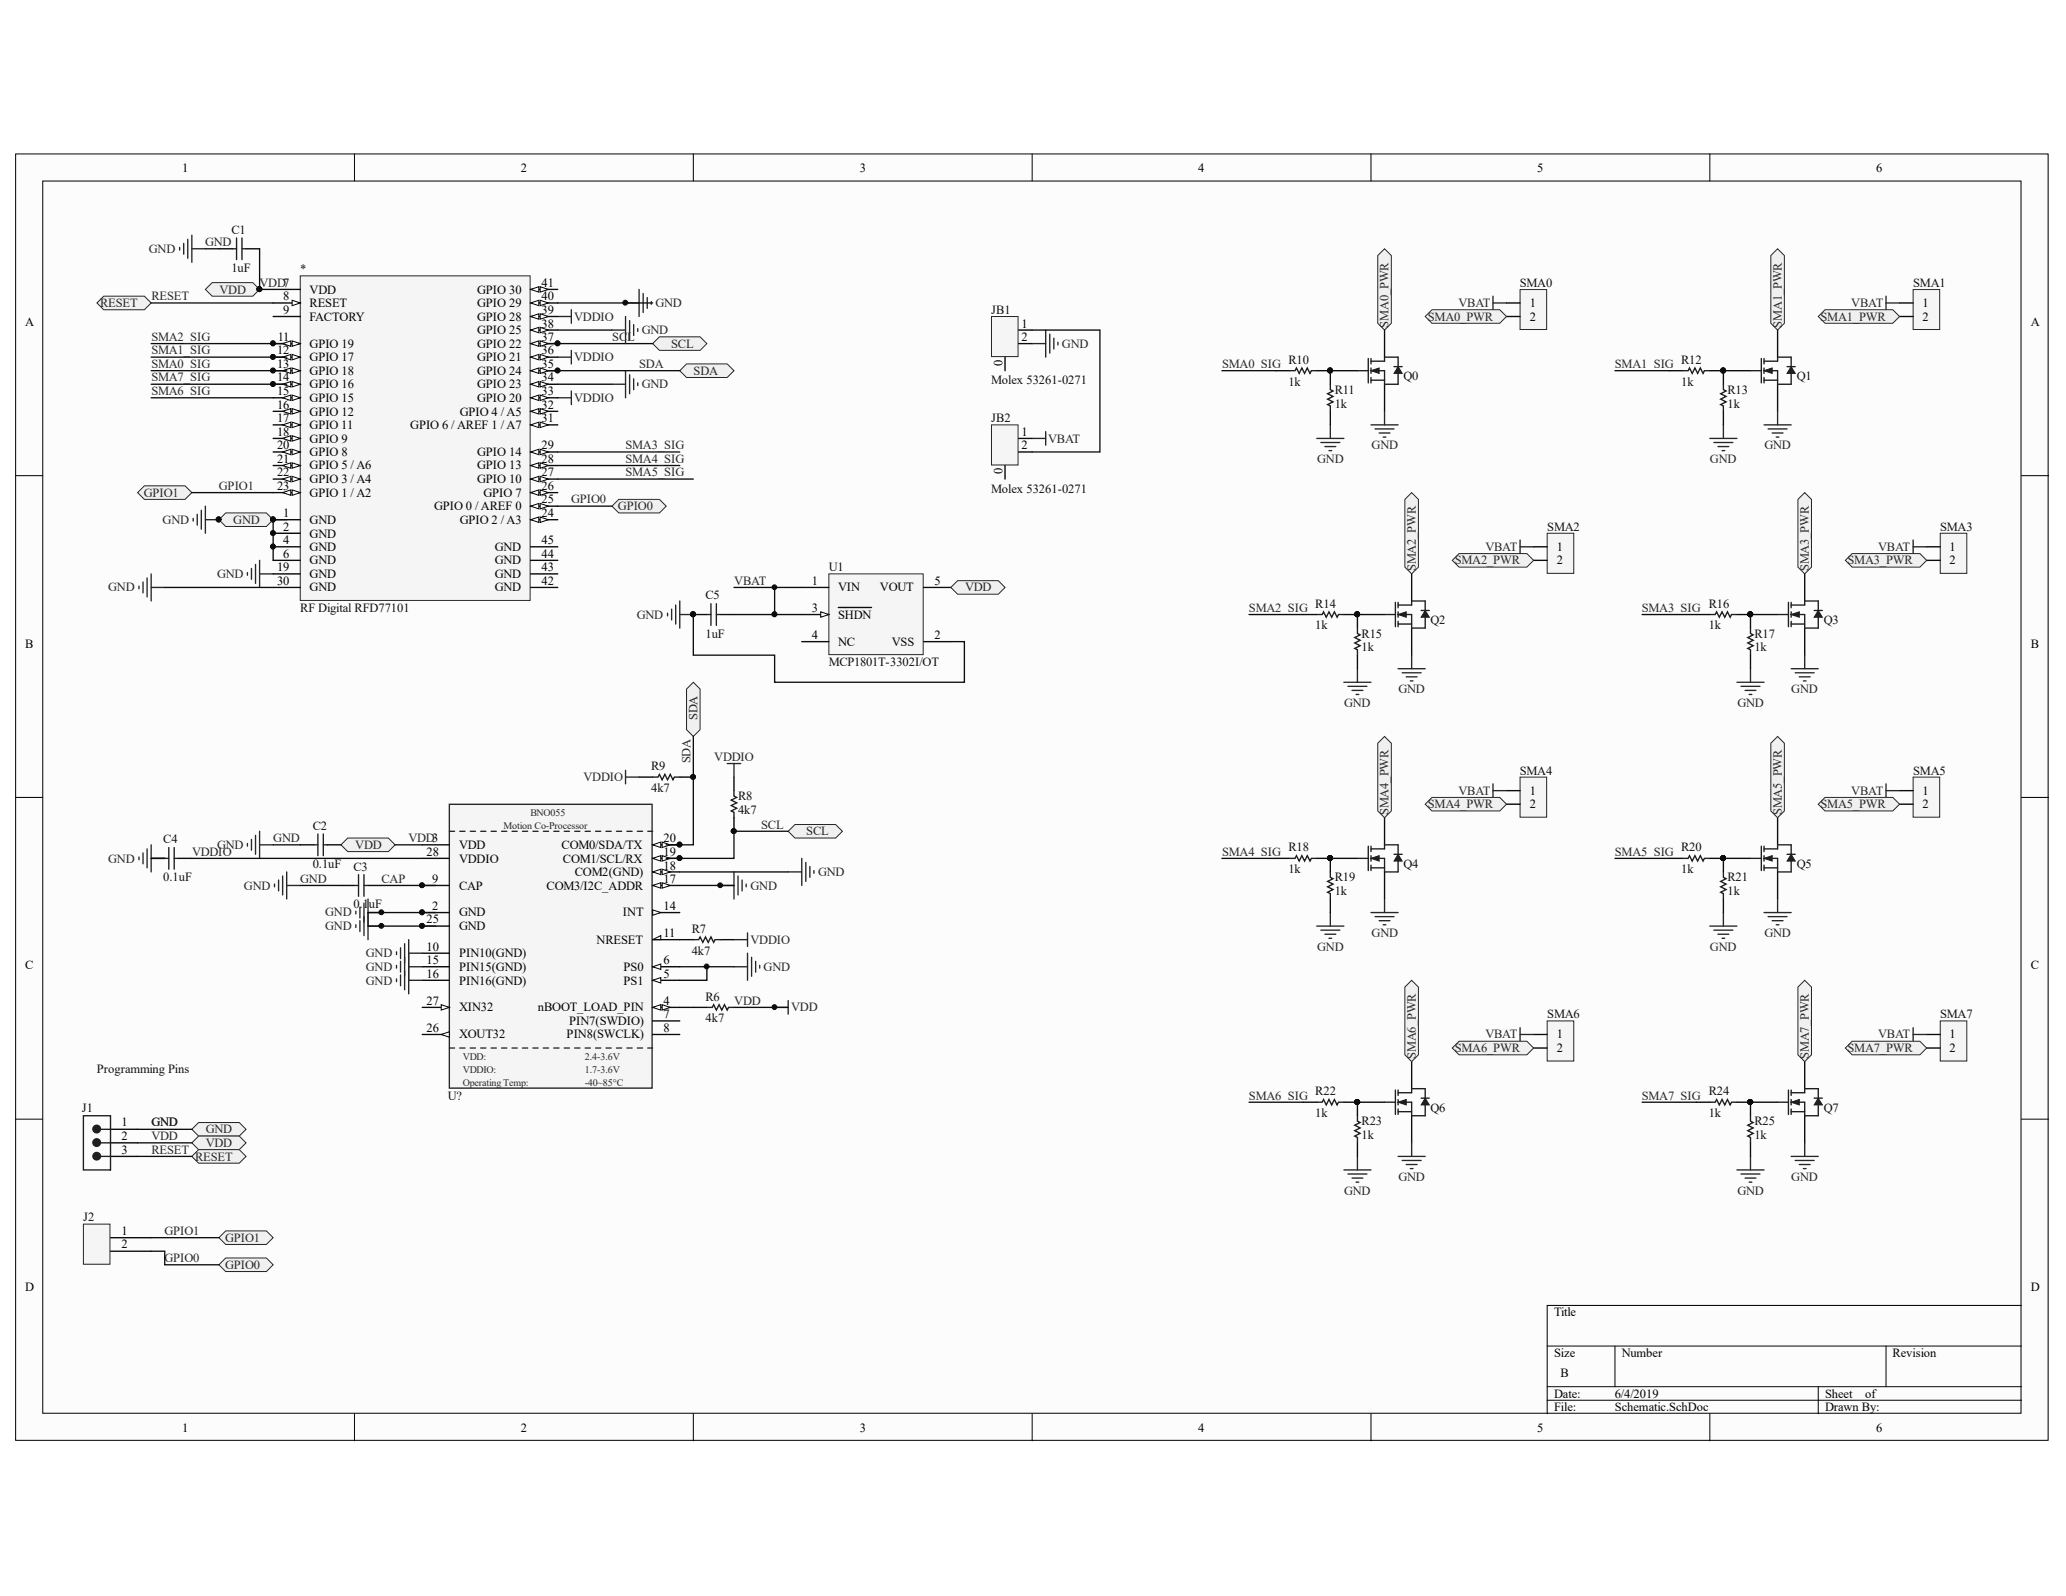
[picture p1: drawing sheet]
<svg xmlns="http://www.w3.org/2000/svg" width="279mm" height="216mm" viewBox="0 0 279 216" stroke-linecap="round" stroke-linejoin="round" font-family="sans-serif">
<defs><g id="words">
<g font-size="1.7">
<text x="24.6" y="23.3">1</text>
<text x="70.5" y="23.3">2</text>
<text x="116.3" y="23.3">3</text>
<text x="162.1" y="23.3">4</text>
<text x="207.9" y="23.3">5</text>
<text x="253.7" y="23.3">6</text>
<text x="38.3" y="40.6">8</text>
<text x="41.9" y="39.7">VDD</text>
<text x="41.9" y="41.5">RESET</text>
<text x="64.5" y="41.5">GPIO 29</text>
<text x="64.5" y="39.7">GPIO 30</text>
<text x="73.2" y="40.6">40</text>
<text x="73.2" y="38.8">41</text>
<text x="206.9" y="41.5">1</text>
<text x="260" y="41.5">1</text>
<text x="3.4" y="44.1">A</text>
<text x="37.5" y="47.9">12</text>
<text x="37.6" y="46.1">11</text>
<text x="38.3" y="42.5">9</text>
<text x="41.9" y="43.4">FACTORY</text>
<text x="41.9" y="47">GPIO 19</text>
<text x="64.5" y="47">GPIO 22</text>
<text x="64.5" y="45.2">GPIO 25</text>
<text x="64.5" y="43.4">GPIO 28</text>
<text x="73.2" y="47.9">36</text>
<text x="73.2" y="46.1">37</text>
<text x="73.2" y="44.3">38</text>
<text x="73.2" y="42.5">39</text>
<text x="138.1" y="44.3">1</text>
<text x="138.1" y="46.1">2</text>
<text x="206.9" y="43.4">2</text>
<text x="260" y="43.4">2</text>
<text x="274.6" y="44.1">A</text>
<text x="37.5" y="49.8">13</text>
<text x="37.5" y="51.6">14</text>
<text x="37.5" y="53.4">15</text>
<text x="41.9" y="48.9">GPIO 17</text>
<text x="41.9" y="50.7">GPIO 18</text>
<text x="41.9" y="52.5">GPIO 16</text>
<text x="64.5" y="52.5">GPIO 23</text>
<text x="64.5" y="50.7">GPIO 24</text>
<text x="64.5" y="48.9">GPIO 21</text>
<text x="73.2" y="53.4">33</text>
<text x="73.2" y="51.6">34</text>
<text x="73.2" y="49.8">35</text>
<text x="135.6" y="49.5" transform="rotate(-90 135.6 49.5)">0</text>
<text x="37.5" y="55.3">16</text>
<text x="37.5" y="57.1">17</text>
<text x="37.5" y="58.9">18</text>
<text x="41.9" y="54.4">GPIO 15</text>
<text x="41.9" y="56.2">GPIO 12</text>
<text x="41.9" y="58">GPIO 11</text>
<text x="41.9" y="59.9">GPIO 9</text>
<text x="55.5" y="58">GPIO 6 / AREF 1 / A7</text>
<text x="62.2" y="56.2">GPIO 4 / A5</text>
<text x="64.5" y="54.4">GPIO 20</text>
<text x="73.2" y="57.1">31</text>
<text x="73.2" y="55.3">32</text>
<text x="138.1" y="58.9">1</text>
<text x="37.5" y="60.8">20</text>
<text x="37.5" y="62.6">21</text>
<text x="37.5" y="64.4">22</text>
<text x="41.9" y="61.7">GPIO 8</text>
<text x="41.9" y="63.5">GPIO 5 / A6</text>
<text x="41.9" y="65.4">GPIO 3 / A4</text>
<text x="64.5" y="65.4">GPIO 10</text>
<text x="64.5" y="63.5">GPIO 13</text>
<text x="64.5" y="61.7">GPIO 14</text>
<text x="73.2" y="64.4">27</text>
<text x="73.2" y="62.6">28</text>
<text x="73.2" y="60.8">29</text>
<text x="135.6" y="64.2" transform="rotate(-90 135.6 64.2)">0</text>
<text x="138.1" y="60.8">2</text>
<text x="37.5" y="66.3">23</text>
<text x="38.3" y="69.9">1</text>
<text x="38.3" y="71.8">2</text>
<text x="41.9" y="70.9">GND</text>
<text x="41.9" y="67.2">GPIO 1 / A2</text>
<text x="58.7" y="69">GPIO 0 / AREF 0</text>
<text x="62.2" y="70.9">GPIO 2 / A3</text>
<text x="65.4" y="67.2">GPIO 7</text>
<text x="73.2" y="69.9">24</text>
<text x="73.2" y="68.1">25</text>
<text x="73.2" y="66.3">26</text>
<text x="37.5" y="77.3">19</text>
<text x="38.3" y="73.6">4</text>
<text x="38.3" y="75.4">6</text>
<text x="41.9" y="72.7">GND</text>
<text x="41.9" y="74.5">GND</text>
<text x="41.9" y="76.4">GND</text>
<text x="66.9" y="76.4">GND</text>
<text x="66.9" y="74.5">GND</text>
<text x="73.2" y="77.3">43</text>
<text x="73.2" y="75.4">44</text>
<text x="73.2" y="73.6">45</text>
<text x="210.5" y="74.5">1</text>
<text x="210.5" y="76.4">2</text>
<text x="263.6" y="74.5">1</text>
<text x="263.6" y="76.4">2</text>
<text x="37.5" y="79.2">30</text>
<text x="41.9" y="78.2">GND</text>
<text x="41.9" y="80">GND</text>
<text x="66.9" y="80">GND</text>
<text x="66.9" y="78.2">GND</text>
<text x="73.2" y="79.2">42</text>
<text x="109.8" y="79.2">1</text>
<text x="109.8" y="82.8">3</text>
<text x="113.3" y="80">VIN</text>
<text x="113.3" y="83.7">SHDN</text>
<text x="119" y="80">VOUT</text>
<text x="126.4" y="79.2">5</text>
<text x="3.4" y="87.6">B</text>
<text x="109.8" y="86.4">4</text>
<text x="113.3" y="87.4">NC</text>
<text x="120.6" y="87.4">VSS</text>
<text x="126.4" y="86.4">2</text>
<text x="274.6" y="87.6">B</text>
<text x="206.9" y="107.5">1</text>
<text x="260" y="107.5">1</text>
<text x="89.7" y="113.9">20</text>
<text x="206.9" y="109.3">2</text>
<text x="260" y="109.3">2</text>
<text x="57.7" y="115.8">28</text>
<text x="58.4" y="119.4">9</text>
<text x="62.1" y="114.8">VDD</text>
<text x="62.1" y="116.7">VDDIO</text>
<text x="76" y="114.8">COM0/SDA/TX</text>
<text x="76.1" y="116.7">COM1/SCL/RX</text>
<text x="77.7" y="118.5">COM2(GND)</text>
<text x="89.7" y="119.4">17</text>
<text x="89.7" y="117.6">18</text>
<text x="89.7" y="115.8">19</text>
<text x="57.7" y="124.9">25</text>
<text x="58.4" y="123.1">2</text>
<text x="62.1" y="120.3">CAP</text>
<text x="62.1" y="124">GND</text>
<text x="62.1" y="125.8">GND</text>
<text x="73.9" y="120.3">COM3/I2C_ADDR</text>
<text x="84.2" y="124">INT</text>
<text x="89.7" y="123.1">14</text>
<text x="3.4" y="131.1">C</text>
<text x="57.7" y="128.6">10</text>
<text x="57.7" y="130.4">15</text>
<text x="62.1" y="129.5">PIN10(GND)</text>
<text x="62.1" y="131.3">PIN15(GND)</text>
<text x="80.7" y="127.7">NRESET</text>
<text x="84.3" y="131.3">PS0</text>
<text x="89.7" y="130.4">6</text>
<text x="89.7" y="126.8">11</text>
<text x="274.6" y="131.1">C</text>
<text x="57.7" y="132.3">16</text>
<text x="57.7" y="135.9">27</text>
<text x="62.1" y="133.2">PIN16(GND)</text>
<text x="62.1" y="136.8">XIN32</text>
<text x="72.7" y="136.8">nBOOT_LOAD_PIN</text>
<text x="84.3" y="133.2">PS1</text>
<text x="89.7" y="137.8">7</text>
<text x="89.7" y="135.9">4</text>
<text x="89.7" y="132.3">5</text>
<text x="57.7" y="139.6">26</text>
<text x="62.1" y="140.5">XOUT32</text>
<text x="76.6" y="140.5">PIN8(SWCLK)</text>
<text x="77" y="138.7">PIN7(SWDIO)</text>
<text x="89.7" y="139.6">8</text>
<text x="210.5" y="140.5">1</text>
<text x="210.5" y="142.3">2</text>
<text x="263.6" y="140.5">1</text>
<text x="263.6" y="142.3">2</text>
<text x="16.4" y="154.2">2</text>
<text x="16.4" y="152.4">1</text>
<text x="16.4" y="156.1">3</text>
<text x="16.4" y="167.1">1</text>
<text x="16.4" y="168.9">2</text>
<text x="3.4" y="174.6">D</text>
<text x="210.2" y="178.1">Title</text>
<text x="274.6" y="174.6">D</text>
<text x="210.2" y="183.6">Size</text>
<text x="219.3" y="183.6">Number</text>
<text x="255.9" y="183.6">Revision</text>
<text x="210.2" y="189.1">Date:</text>
<text x="210.2" y="190.9">File:</text>
<text x="211" y="186.3">B</text>
<text x="218.4" y="189.1">6/4/2019</text>
<text x="218.4" y="190.9">Schematic.SchDoc</text>
<text x="246.8" y="189.1">Sheet</text>
<text x="246.8" y="190.9">Drawn By:</text>
<text x="252.2" y="189.1">of</text>
<text x="24.6" y="193.6">1</text>
<text x="70.5" y="193.6">2</text>
<text x="116.3" y="193.6">3</text>
<text x="162.1" y="193.6">4</text>
<text x="207.9" y="193.6">5</text>
<text x="253.7" y="193.6">6</text>
</g>
<g font-size="1.7" fill="#262626">
<text x="20.1" y="34.2">GND</text>
<text x="27.7" y="33.3">GND</text>
<text x="13.5" y="41.5">RESET</text>
<text x="20.5" y="40.6">RESET</text>
<text x="29.7" y="39.7">VDD</text>
<text x="35.1" y="38.8">VDD7</text>
<text x="88.6" y="41.5">GND</text>
<text x="197.2" y="41.5">VBAT</text>
<text x="250.4" y="41.5">VBAT</text>
<text x="20.5" y="46.1">SMA2_SIG</text>
<text x="20.5" y="47.9">SMA1_SIG</text>
<text x="77.6" y="43.4">VDDIO</text>
<text x="82.8" y="46.1">SC</text>
<text x="84.8" y="46.1">L</text>
<text x="86.8" y="45.2">GND</text>
<text x="90.8" y="47">SCL</text>
<text x="143.6" y="47">GND</text>
<text x="187.8" y="44.3" transform="rotate(-90 187.8 44.3)">SMA0_PWR</text>
<text x="193.1" y="43.4">SMA0_PWR</text>
<text x="241" y="44.3" transform="rotate(-90 241 44.3)">SMA1_PWR</text>
<text x="246.2" y="43.4">SMA1_PWR</text>
<text x="20.5" y="49.8">SMA0_SIG</text>
<text x="20.5" y="51.6">SMA7_SIG</text>
<text x="20.5" y="53.4">SMA6_SIG</text>
<text x="77.6" y="48.9">VDDIO</text>
<text x="86.4" y="49.8">SDA</text>
<text x="86.8" y="52.5">GND</text>
<text x="93.8" y="50.7">SDA</text>
<text x="165.3" y="49.8">SMA0_SIG</text>
<text x="218.4" y="49.8">SMA1_SIG</text>
<text x="77.6" y="54.4">VDDIO</text>
<text x="141.8" y="59.9">VBAT</text>
<text x="84.6" y="60.8">SMA3_SIG</text>
<text x="84.6" y="62.6">SMA4_SIG</text>
<text x="84.6" y="64.4">SMA5_SIG</text>
<text x="178.1" y="62.6">GND</text>
<text x="185.5" y="60.8">GND</text>
<text x="231.2" y="62.6">GND</text>
<text x="238.6" y="60.8">GND</text>
<text x="19.5" y="67.2">GPIO1</text>
<text x="22" y="70.9">GND</text>
<text x="29.6" y="66.3">GPIO1</text>
<text x="31.5" y="70.9">GND</text>
<text x="77.2" y="68.1">GPIO0</text>
<text x="83.6" y="69">GPIO0</text>
<text x="191.5" y="77.3" transform="rotate(-90 191.5 77.3)">SMA2_PWR</text>
<text x="196.7" y="76.4">SMA2_PWR</text>
<text x="200.9" y="74.5">VBAT</text>
<text x="244.6" y="77.3" transform="rotate(-90 244.6 77.3)">SMA3_PWR</text>
<text x="249.9" y="76.4">SMA3_PWR</text>
<text x="254" y="74.5">VBAT</text>
<text x="14.6" y="80">GND</text>
<text x="29.3" y="78.2">GND</text>
<text x="86.1" y="83.7">GND</text>
<text x="99.3" y="79.2">VBAT</text>
<text x="130.5" y="80">VDD</text>
<text x="168.9" y="82.8">SMA2_SIG</text>
<text x="222" y="82.8">SMA3_SIG</text>
<text x="181.8" y="95.6">GND</text>
<text x="189.1" y="93.8">GND</text>
<text x="235" y="95.6">GND</text>
<text x="242.2" y="93.8">GND</text>
<text x="94.3" y="97.4" transform="rotate(-90 94.3 97.4)">SDA</text>
<text x="78.9" y="105.7">VDDIO</text>
<text x="93.4" y="103.3" transform="rotate(-90 93.4 103.3)">SDA</text>
<text x="96.6" y="102.9">VDDIO</text>
<text x="197.2" y="107.5">VBAT</text>
<text x="250.4" y="107.5">VBAT</text>
<text x="37" y="113.9">GND</text>
<text x="55.2" y="113.9">VDD3</text>
<text x="102.9" y="112.1">SCL</text>
<text x="109" y="113">SCL</text>
<text x="187.8" y="110.3" transform="rotate(-90 187.8 110.3)">SMA4_PWR</text>
<text x="193.1" y="109.3">SMA4_PWR</text>
<text x="241" y="110.3" transform="rotate(-90 241 110.3)">SMA5_PWR</text>
<text x="246.2" y="109.3">SMA5_PWR</text>
<text x="14.6" y="116.7">GND</text>
<text x="26" y="115.8">VDDIO</text>
<text x="29.3" y="114.8">GND</text>
<text x="40.6" y="119.4">GND</text>
<text x="48" y="114.8">VDD</text>
<text x="51.6" y="119.4">CAP</text>
<text x="110.6" y="118.5">GND</text>
<text x="165.3" y="115.8">SMA4_SIG</text>
<text x="218.4" y="115.8">SMA5_SIG</text>
<text x="33" y="120.3">GND</text>
<text x="44" y="124">GND</text>
<text x="44" y="125.8">GND</text>
<text x="101.5" y="120.3">GND</text>
<text x="49.5" y="129.5">GND</text>
<text x="49.5" y="131.3">GND</text>
<text x="101.5" y="127.7">VDDIO</text>
<text x="103.3" y="131.3">GND</text>
<text x="178.1" y="128.6">GND</text>
<text x="185.5" y="126.8">GND</text>
<text x="231.2" y="128.6">GND</text>
<text x="238.6" y="126.8">GND</text>
<text x="49.5" y="133.2">GND</text>
<text x="99.3" y="135.9">VDD</text>
<text x="107" y="136.8">VDD</text>
<text x="191.5" y="143.2" transform="rotate(-90 191.5 143.2)">SMA6_PWR</text>
<text x="196.7" y="142.3">SMA6_PWR</text>
<text x="200.9" y="140.5">VBAT</text>
<text x="244.6" y="143.2" transform="rotate(-90 244.6 143.2)">SMA7_PWR</text>
<text x="249.9" y="142.3">SMA7_PWR</text>
<text x="254" y="140.5">VBAT</text>
<text x="168.9" y="148.7">SMA6_SIG</text>
<text x="222" y="148.7">SMA7_SIG</text>
<text x="20.5" y="152.4">GND</text>
<text x="20.5" y="154.2">VDD</text>
<text x="27.8" y="153.3">GND</text>
<text x="27.8" y="155.2">VDD</text>
<text x="20.5" y="156.1">RESET</text>
<text x="26.4" y="157">RESET</text>
<text x="181.8" y="161.6">GND</text>
<text x="189.1" y="159.7">GND</text>
<text x="235" y="161.6">GND</text>
<text x="242.2" y="159.7">GND</text>
<text x="22.2" y="167.1">GPIO1</text>
<text x="22.2" y="170.7">GPIO0</text>
<text x="30.4" y="168">GPIO1</text>
<text x="30.4" y="171.7">GPIO0</text>
</g>
<g font-size="1.7" fill="#0e0e0e">
<text x="31.3" y="31.6">C1</text>
<text x="31.3" y="36.8">1uF</text>
<text x="40.6" y="37">*</text>
<text x="205.5" y="38.8">SMA0</text>
<text x="258.7" y="38.8">SMA1</text>
<text x="134.1" y="42.5">JB1</text>
<text x="134.1" y="52">Molex 53261-0271</text>
<text x="174.2" y="49.2">R10</text>
<text x="174.2" y="52.2">1k</text>
<text x="180.5" y="53.3">R11</text>
<text x="189.8" y="51.4">Q0</text>
<text x="227.4" y="49.2">R12</text>
<text x="227.4" y="52.2">1k</text>
<text x="233.6" y="53.3">R13</text>
<text x="243" y="51.4">Q1</text>
<text x="134.1" y="57.1">JB2</text>
<text x="180.5" y="55.1">1k</text>
<text x="233.6" y="55.1">1k</text>
<text x="134.1" y="66.6">Molex 53261-0271</text>
<text x="209.3" y="71.8">SMA2</text>
<text x="262.4" y="71.8">SMA3</text>
<text x="112.1" y="77.3">U1</text>
<text x="40.6" y="82.8">RF Digital RFD77101</text>
<text x="95.4" y="81.1">C5</text>
<text x="177.9" y="82.2">R14</text>
<text x="231.1" y="82.2">R16</text>
<text x="95.4" y="86.3">1uF</text>
<text x="177.9" y="85.2">1k</text>
<text x="184.1" y="86.3">R15</text>
<text x="184.1" y="88.1">1k</text>
<text x="193.4" y="84.4">Q2</text>
<text x="231.1" y="85.2">1k</text>
<text x="237.3" y="86.3">R17</text>
<text x="237.3" y="88.1">1k</text>
<text x="246.6" y="84.4">Q3</text>
<text x="112.1" y="90.1">MCP1801T-3302I/OT</text>
<text x="88" y="104.2">R9</text>
<text x="88" y="107.1">4k7</text>
<text x="205.5" y="104.8">SMA4</text>
<text x="258.7" y="104.8">SMA5</text>
<text x="42.3" y="112.3">C2</text>
<text x="99.8" y="108.2">R8</text>
<text x="99.8" y="110.1">4k7</text>
<text x="22.1" y="114.1">C4</text>
<text x="22.1" y="119.2">0.1uF</text>
<text x="42.3" y="117.4">0.1uF</text>
<text x="47.8" y="117.8">C3</text>
<text x="174.2" y="115.2">R18</text>
<text x="174.2" y="118.1">1k</text>
<text x="180.5" y="119.2">R19</text>
<text x="189.8" y="117.4">Q4</text>
<text x="227.4" y="115.2">R20</text>
<text x="227.4" y="118.1">1k</text>
<text x="233.6" y="119.2">R21</text>
<text x="243" y="117.4">Q5</text>
<text x="47.8" y="122.9">0.1uF</text>
<text x="180.5" y="121.1">1k</text>
<text x="233.6" y="121.1">1k</text>
<text x="93.5" y="126.2">R7</text>
<text x="93.5" y="129.1">4k7</text>
<text x="95.4" y="135.4">R6</text>
<text x="209.3" y="137.8">SMA6</text>
<text x="262.4" y="137.8">SMA7</text>
<text x="95.4" y="138.3">4k7</text>
<text x="13.1" y="145.1">Programming Pins</text>
<text x="60.6" y="148.7">U?</text>
<text x="177.9" y="148.2">R22</text>
<text x="231.1" y="148.2">R24</text>
<text x="11.1" y="150.4">J1</text>
<text x="177.9" y="151.1">1k</text>
<text x="184.1" y="152.2">R23</text>
<text x="184.1" y="154.1">1k</text>
<text x="193.4" y="150.4">Q6</text>
<text x="231.1" y="151.1">1k</text>
<text x="237.3" y="152.2">R25</text>
<text x="237.3" y="154.1">1k</text>
<text x="246.6" y="150.4">Q7</text>
<text x="11.2" y="165.2">J2</text>
</g>
<g font-size="1.4" fill="#262626">
<text x="68.1" y="112.1">Motion Co-Processor</text>
<text x="71.7" y="110.4">BNO055</text>
<text x="62.6" y="143.3">VDD:</text>
<text x="79.1" y="143.3">2.4-3.6V</text>
<text x="62.6" y="145.2">VDDIO:</text>
<text x="62.6" y="147">Operating Temp:</text>
<text x="79.1" y="145.2">1.7-3.6V</text>
<text x="79.1" y="147">-40~85°C</text>
</g>
</g></defs>
<g fill="#fcfcfc" stroke="#000" stroke-width=".14">
<path d="M2.1 20.8h274.9v174h-274.9z"/>
<path d="M5.8 24.5h267.5v166.7h-267.5z"/>
</g>
<g fill="none" stroke="#000" stroke-width=".14">
<path d="M47.9 20.8v3.7M93.8 20.8v3.7M139.6 20.8v3.7M185.4 20.8v3.7M231.2 20.8v3.7M2.1 64.3h3.7M273.4 64.3h3.7M2.1 107.9h3.7M273.4 107.9h3.7M2.1 151.4h3.7M273.4 151.4h3.7M273.4 176.6h-64.2v14.7"/>
<path d="M47.9 191.3v3.6M93.8 191.3v3.6M139.6 191.3v3.6M185.4 191.3v3.6M209.2 182.1h64.2M209.2 187.6h64.2M209.2 189.4h64.2M218.4 182.1v5.5M231.2 191.3v3.6M245.9 187.6v3.7M255.1 182.1v5.5"/>
</g>
<path d="M29.6 33.7h1.8M33.3 33.7h1.8" fill="none" stroke="#000" stroke-width=".18"/>
<path d="M31.4 33.7h.6M32 32.2v2.9M32.7 32.2v2.9M32.7 33.7h.6" fill="none" stroke="#1c1c1c" stroke-width=".18"/>
<path d="M24.3 33.5v.3M24.8 32.9v1.5M25.4 32.4v2.5M25.9 31.8v3.7M25.9 33.7h1.9M75.4 53.8h1.9M77.3 52.9v1.8" fill="none" stroke="#262626" stroke-width=".18"/>
<path d="M27.8 33.7h1.8M35.1 33.7v5.5" fill="none" stroke="#0e0e0e" stroke-width=".18"/>
<circle cx="35.1" cy="39.1" r=".33" fill="#0e0e0e" stroke="#0e0e0e" stroke-width=".14"/>
<g fill="#f0f0f0" stroke="#262626" stroke-width=".14">
<path d="M25.9 152.8l1-.9h5.5l.9 .9-.9 .9h-5.5z" fill-rule="evenodd"/>
<path d="M25.9 154.6l1-.9h5.5l.9 .9-.9 .9h-5.5z" fill-rule="evenodd"/>
<path d="M25.9 156.4l1-.9h5.5l.9 .9-.9 .9h-5.5z" fill-rule="evenodd"/>
<path d="M29.6 167.4l.9-.9h5.5l.9 .9-.9 .9h-5.5z" fill-rule="evenodd"/>
<path d="M29.6 171.1l.9-.9h5.5l.9 .9-.9 .9h-5.5z" fill-rule="evenodd"/>
<path d="M18.6 66.6l.9-.9h5.5l.9 .9-.9 1h-5.5z" fill-rule="evenodd"/>
<path d="M82.8 68.5l.9-.9h5.5l.9 .9-.9 .9h-5.5z" fill-rule="evenodd"/>
</g>
<path d="M26.1 70.1v.4M26.7 69.6v1.4M27.2 69v2.6M27.8 68.5v3.6M27.8 70.3h1.8" fill="none" stroke="#262626" stroke-width=".18"/>
<g fill="#0e0e0e" stroke="#0e0e0e" stroke-width=".14">
<circle cx="29.6" cy="70.3" r=".33"/>
<circle cx="36.9" cy="70.3" r=".33"/>
</g>
<path d="M29.6 70.3h9.2M36.9 70.3v5.5" fill="none" stroke="#0e0e0e" stroke-width=".18"/>
<path d="M29.6 70.3l.9-.9h5.5l.9 .9-.9 .9h-5.5z" fill-rule="evenodd" fill="#f0f0f0" stroke="#262626" stroke-width=".14"/>
<g fill="#0e0e0e" stroke="#0e0e0e" stroke-width=".14">
<circle cx="29.6" cy="70.3" r=".33"/>
<circle cx="36.9" cy="70.3" r=".33"/>
</g>
<path d="M27.8 39.2l.9-1h5.5l.9 1-.9 .9h-5.5z" fill-rule="evenodd" fill="#f0f0f0" stroke="#262626" stroke-width=".14"/>
<circle cx="35.1" cy="39.1" r=".33" fill="#0e0e0e" stroke="#0e0e0e" stroke-width=".14"/>
<path d="M13.1 41l.9-.9h5.5l.9 .9-.9 .9h-5.5z" fill-rule="evenodd" fill="#f0f0f0" stroke="#262626" stroke-width=".14"/>
<path d="M14.9 154.6h3.7M14.9 152.8h3.7M14.9 156.4h3.7M14.9 167.4h5.5M14.9 169.3h5.5" fill="none" stroke="#000" stroke-width=".18"/>
<path d="M11.3 150.9h3.6v7.4h-3.6zM13.7 154.6h1.2M13.7 152.8h1.2M13.7 156.4h1.2" fill="none" stroke="#1c1c1c" stroke-width=".18"/>
<g fill="#1c1c1c" stroke="#1c1c1c" stroke-width=".18">
<circle cx="13.1" cy="154.6" r=".51"/>
<circle cx="13.1" cy="152.7" r=".51"/>
<circle cx="13.1" cy="156.4" r=".51"/>
</g>
<path d="M35.1 39.2h1.8M20.4 41h16.5M25.9 66.6h11M75.4 68.5h7.4M18.6 154.6h7.3M18.6 152.8h7.3M18.6 156.4h7.3M20.4 167.4h9.2" fill="none" stroke="#0e0e0e" stroke-width=".18"/>
<circle cx="35.1" cy="39.1" r=".33" fill="#0e0e0e" stroke="#0e0e0e" stroke-width=".14"/>
<path d="M11.3 165.6h3.6v5.4h-3.6z" fill="#f5f5f5" stroke="#262626" stroke-width=".14"/>
<path d="M20.4 46.5h23.9M22.3 79.5h14.6M20.4 169.3h1.9v1.8h7.3" fill="none" stroke="#0e0e0e" stroke-width=".18"/>
<path d="M18.8 79.3v.4M19.3 78.7v1.5M19.9 78.2v2.5M20.4 77.6v3.7M20.4 79.5h1.9M33.5 77.5v.3M34 76.9v1.5M34.6 76.4v2.5M35.1 75.8v3.7M35.1 77.6h1.8" fill="none" stroke="#262626" stroke-width=".18"/>
<path d="M60.8 108.8h27.4v38.4h-27.4z" fill="#f5f5f5" stroke="#262626" stroke-width=".18"/>
<path d="M60.8 112.5h27.5M60.8 141.8h27.5" fill="none" stroke="#262626" stroke-width=".18" stroke-dasharray=".7 .7"/>
<path d="M57.1 114.3h3.7M57.1 116.1h3.7M57.1 119.8h3.7M57.1 123.4h3.7M57.1 125.3h3.7M57.1 128.9h3.7M57.1 130.8h3.7M57.1 132.6h3.7M57.1 136.3h3.7" fill="none" stroke="#000" stroke-width=".18"/>
<g fill="#0e0e0e" stroke="#0e0e0e" stroke-width=".14">
<circle cx="57.1" cy="119.8" r=".33"/>
<circle cx="57.1" cy="123.4" r=".33"/>
<circle cx="57.1" cy="125.2" r=".33"/>
</g>
<path d="M59.7 135.9l1.1 .4-1.1 .3z" fill="#fcfcfc" stroke="#000" stroke-width=".14"/>
<path d="M57.1 139.9h3.7" fill="none" stroke="#000" stroke-width=".18"/>
<path d="M59.7 139.9l1.1-.3v.7z" fill="#fcfcfc" stroke="#000" stroke-width=".14"/>
<path d="M88.3 139.9h3.6M88.3 138.1h3.6M88.3 136.3h3.6" fill="none" stroke="#000" stroke-width=".18"/>
<g fill="#fcfcfc" stroke="#000" stroke-width=".14">
<path d="M88.3 136.3l1.1-.4v.7z"/>
<path d="M89.5 135.9l1.1 .4-1.1 .3z"/>
</g>
<path d="M88.3 132.6h3.6" fill="none" stroke="#000" stroke-width=".18"/>
<path d="M88.3 132.6l1.1-.4v.8z" fill="#fcfcfc" stroke="#000" stroke-width=".14"/>
<path d="M88.3 130.8h3.6" fill="none" stroke="#000" stroke-width=".18"/>
<path d="M88.3 130.8l1.1-.4v.7z" fill="#fcfcfc" stroke="#000" stroke-width=".14"/>
<path d="M88.3 127.1h3.6M88.3 123.4h3.6" fill="none" stroke="#000" stroke-width=".18"/>
<path d="M88.3 127.1l1.1-.5v.5z" fill="none" stroke="#000" stroke-width=".14"/>
<path d="M88.3 123.1l1.1 .3-1.1 .4z" fill="#fcfcfc" stroke="#000" stroke-width=".14"/>
<path d="M88.3 119.8h3.6" fill="none" stroke="#000" stroke-width=".18"/>
<g fill="#fcfcfc" stroke="#000" stroke-width=".14">
<path d="M88.3 119.8l1.1-.4v.7z"/>
<path d="M89.5 119.4l1.1 .4-1.1 .3z"/>
</g>
<path d="M88.3 117.9h3.6" fill="none" stroke="#000" stroke-width=".18"/>
<g fill="#fcfcfc" stroke="#000" stroke-width=".14">
<path d="M88.3 117.9l1.1-.3v.7z"/>
<path d="M89.5 117.6l1.1 .3-1.1 .4z"/>
</g>
<path d="M88.3 116.1h3.6" fill="none" stroke="#000" stroke-width=".18"/>
<g fill="#fcfcfc" stroke="#000" stroke-width=".14">
<path d="M88.3 116.1l1.1-.3v.7z"/>
<path d="M89.5 115.8l1.1 .3-1.1 .4z"/>
</g>
<circle cx="91.9" cy="116.1" r=".33" fill="#0e0e0e" stroke="#0e0e0e" stroke-width=".14"/>
<path d="M88.3 114.3h3.6" fill="none" stroke="#000" stroke-width=".18"/>
<g fill="#fcfcfc" stroke="#000" stroke-width=".14">
<path d="M88.3 114.3l1.1-.4v.8z"/>
<path d="M89.5 113.9l1.1 .4-1.1 .4z"/>
</g>
<g fill="#0e0e0e" stroke="#0e0e0e" stroke-width=".14">
<circle cx="91.9" cy="114.2" r=".33"/>
<circle cx="57.1" cy="119.8" r=".33"/>
<circle cx="57.1" cy="123.4" r=".33"/>
<circle cx="57.1" cy="125.2" r=".33"/>
<circle cx="91.9" cy="116.1" r=".33"/>
<circle cx="51.6" cy="123.4" r=".33"/>
<circle cx="51.6" cy="125.2" r=".33"/>
</g>
<g fill="none" stroke="#262626" stroke-width=".18">
<path d="M33.5 114.1v.4M34 113.6v1.4M34.6 113v2.6M35.1 112.5v3.6M35.1 114.3h1.8M48.1 123.3v.3M48.1 125.1v.4M48.7 122.7v1.5M48.7 124.5v1.5M49.2 122.2v4.4M49.8 121.6v5.5M49.8 123.4h1.8"/>
<path d="M49.8 125.3h1.8"/>
</g>
<path d="M49.8 123.4h9.1M49.8 125.3h9.1" fill="none" stroke="#0e0e0e" stroke-width=".18"/>
<path d="M46.1 114.3l.9-.9h5.5l.9 .9-.9 .9h-5.5z" fill-rule="evenodd" fill="#f0f0f0" stroke="#262626" stroke-width=".14"/>
<path d="M36.9 114.3h3.7M40.6 119.8h5.5M51.6 119.8h7.3M53.4 114.3h3.7M91.9 119.8h7.4M91.9 117.9h14.7M91.9 136.3h1.9M91.9 130.8h7.4M95.6 130.8v1.8h-3.7M101.1 136.3h5.5" fill="none" stroke="#0e0e0e" stroke-width=".18"/>
<path d="M40.6 114.3h1.8M44.3 114.3h1.8M46.1 119.8h1.8M49.8 119.8h1.8M91.9 127.1h1.9M93.8 136.3h1.8M97.4 127.1h1.9M99.3 136.3h1.8" fill="none" stroke="#000" stroke-width=".18"/>
<path d="M42.4 114.3h.6M43 112.8v3M43.7 112.8v3M43.7 114.3h.6M47.9 119.8h.6M48.5 118.3v2.9M49.2 118.3v2.9M49.2 119.8h.6M93.8 127.1h.7l.2-.4 .3 .8 .4-.8 .4 .8 .3-.8 .4 .8 .2-.4h.7M95.6 136.3h.7l.2-.4 .4 .7 .3-.7 .4 .7 .4-.7 .3 .7 .2-.3h.8" fill="none" stroke="#1c1c1c" stroke-width=".18"/>
<g fill="none" stroke="#262626" stroke-width=".18">
<path d="M37.1 119.6v.4M37.7 119v1.5M38.2 118.5v2.6M38.8 117.9v3.7M38.8 119.8h1.8M97.4 119.8h1.9M99.3 117.9v3.7M99.8 118.5v2.6M100.4 119v1.5M100.9 119.6v.4M106.6 117.9h1.8M108.4 116.1v3.7"/>
<path d="M109 116.7v2.5M109.5 117.2v1.5M110.1 117.8v.3M53.6 128.8v.3M53.6 130.6v.4M53.6 132.4v.4M54.2 128.2v1.5M54.2 130v1.5M54.2 131.9v1.4M54.7 127.7v6.2M55.3 130.8h1.8M55.3 127.1v7.3"/>
<path d="M55.3 128.9h1.8M55.3 132.6h1.8M99.3 130.8h1.8M99.3 127.1h1.8M101.1 126.2v1.8M101.1 128.9v3.7M101.6 129.5v2.6M102.2 130v1.5M102.7 130.6v.4M104.8 136.3h1.8M106.6 135.4v1.8"/>
</g>
<g fill="#0e0e0e" stroke="#0e0e0e" stroke-width=".14">
<circle cx="104.7" cy="136.2" r=".33"/>
<circle cx="95.6" cy="130.7" r=".33"/>
<circle cx="97.4" cy="119.8" r=".33"/>
</g>
<g fill="#f0f0f0" stroke="#262626" stroke-width=".14">
<path d="M106.6 112.5l.9-1h5.5l.9 1-.9 .9h-5.5z" fill-rule="evenodd"/>
<path d="M92.8 93.2l1-.9 .9 .9v5.5l-.9 .9-1-.9z" fill-rule="evenodd"/>
</g>
<path d="M75.4 52h7.4M93.8 99.6v14.7h-3.7M106.6 112.5h-7.3v3.6h-9.2" fill="none" stroke="#0e0e0e" stroke-width=".18"/>
<g fill="#0e0e0e" stroke="#0e0e0e" stroke-width=".14">
<circle cx="99.2" cy="112.4" r=".33"/>
<circle cx="93.7" cy="105.1" r=".33"/>
</g>
<path d="M20.4 116.1h1.9M24.1 116.1h1.8M86.4 105.1h1.9M91.9 105.1h1.9M99.3 105.1v1.9M99.3 110.6v1.9" fill="none" stroke="#000" stroke-width=".18"/>
<path d="M22.3 116.1h.5M22.8 114.7v2.9M23.6 114.7v2.9M23.6 116.1h.5M88.3 105.1h.7l.2-.3 .3 .7 .4-.7 .4 .7 .3-.7 .4 .7 .2-.4h.7M99.3 107v.7l.3 .2-.7 .3 .7 .4-.7 .4 .7 .3-.7 .4 .4 .2v.7" fill="none" stroke="#1c1c1c" stroke-width=".18"/>
<g fill="none" stroke="#262626" stroke-width=".18">
<path d="M82.8 52h1.8M84.6 50.1v3.7M85.1 50.7v2.6M85.7 51.2v1.5M86.2 51.8v.4M18.8 115.9v.4M19.3 115.4v1.5M19.9 114.8v2.6M20.4 114.3v3.6M20.4 116.1h1.9M84.6 104.2v1.8M84.6 105.1h1.8"/>
<path d="M98.3 103.3h1.9M99.3 103.3v1.8"/>
</g>
<path d="M91.9 50.1l.9-.9h5.5l1 .9-1 1h-5.5z" fill-rule="evenodd" fill="#f0f0f0" stroke="#262626" stroke-width=".14"/>
<path d="M73.6 50.1h18.3" fill="none" stroke="#0e0e0e" stroke-width=".18"/>
<path d="M75.4 48.3h1.9M77.3 47.4v1.8" fill="none" stroke="#262626" stroke-width=".18"/>
<path d="M88.3 46.5l.9-.9h5.5l.9 .9-.9 .9h-5.5z" fill-rule="evenodd" fill="#f0f0f0" stroke="#262626" stroke-width=".14"/>
<path d="M73.6 46.5h14.7M75.4 44.6h7.4M75.4 41h12.9M25.9 116.1h31.2" fill="none" stroke="#0e0e0e" stroke-width=".18"/>
<path d="M86.4 39.2v3.6M87 39.7v2.6M75.4 42.8h1.9M77.3 41.9v1.8M82.8 44.6h1.8M84.6 42.8v3.7M84.6 41h1.8M85.1 43.4v2.5M85.7 43.9v1.5M86.2 44.5v.3M87.5 40.3v1.4M88.1 40.8v.4" fill="none" stroke="#262626" stroke-width=".18"/>
<circle cx="84.6" cy="40.9" r=".33" fill="#0e0e0e" stroke="#0e0e0e" stroke-width=".14"/>
<path d="M40.6 37.3h31.1v43.9h-31.1z" fill="#f5f5f5" stroke="#262626" stroke-width=".14"/>
<path d="M36.9 39.2h3.7M36.9 41h3.7M36.9 70.3h3.7M36.9 72.1h3.7M36.9 74h3.7M36.9 75.8h3.7" fill="none" stroke="#000" stroke-width=".18"/>
<g fill="#0e0e0e" stroke="#0e0e0e" stroke-width=".14">
<circle cx="36.9" cy="70.3" r=".33"/>
<circle cx="36.9" cy="72.1" r=".32"/>
<circle cx="36.9" cy="73.9" r=".33"/>
</g>
<path d="M39.5 40.6l1.1 .4-1.1 .4z" fill="#fcfcfc" stroke="#000" stroke-width=".14"/>
<path d="M36.9 42.8h3.7M36.9 46.5h3.7" fill="none" stroke="#000" stroke-width=".18"/>
<g fill="#fcfcfc" stroke="#000" stroke-width=".14">
<path d="M39.5 46.1l1.1 .4-1.1 .3z"/>
<path d="M38.2 46.5l1.1-.4v.7z"/>
</g>
<circle cx="36.9" cy="46.4" r=".33" fill="#0e0e0e" stroke="#0e0e0e" stroke-width=".14"/>
<path d="M36.9 48.3h3.7" fill="none" stroke="#000" stroke-width=".18"/>
<g fill="#fcfcfc" stroke="#000" stroke-width=".14">
<path d="M39.5 47.9l1.1 .4-1.1 .4z"/>
<path d="M38.2 48.3l1.1-.4v.8z"/>
</g>
<circle cx="36.9" cy="48.3" r=".33" fill="#0e0e0e" stroke="#0e0e0e" stroke-width=".14"/>
<path d="M36.9 50.1h3.7" fill="none" stroke="#000" stroke-width=".18"/>
<g fill="#fcfcfc" stroke="#000" stroke-width=".14">
<path d="M39.5 49.8l1.1 .3-1.1 .4z"/>
<path d="M38.2 50.1l1.1-.3v.7z"/>
</g>
<circle cx="36.9" cy="50.1" r=".32" fill="#0e0e0e" stroke="#0e0e0e" stroke-width=".14"/>
<path d="M36.9 52h3.7" fill="none" stroke="#000" stroke-width=".18"/>
<g fill="#fcfcfc" stroke="#000" stroke-width=".14">
<path d="M39.5 51.6l1.1 .4-1.1 .3z"/>
<path d="M38.2 52l1.1-.4v.7z"/>
</g>
<circle cx="36.9" cy="52" r=".32" fill="#0e0e0e" stroke="#0e0e0e" stroke-width=".14"/>
<path d="M36.9 53.8h3.7" fill="none" stroke="#000" stroke-width=".18"/>
<g fill="#fcfcfc" stroke="#000" stroke-width=".14">
<path d="M39.5 53.4l1.1 .4-1.1 .4z"/>
<path d="M38.2 53.8l1.1-.4v.8z"/>
</g>
<path d="M36.9 55.6h3.7" fill="none" stroke="#000" stroke-width=".18"/>
<g fill="#fcfcfc" stroke="#000" stroke-width=".14">
<path d="M39.5 55.3l1.1 .3-1.1 .4z"/>
<path d="M38.2 55.6l1.1-.3v.7z"/>
</g>
<path d="M36.9 57.5h3.7" fill="none" stroke="#000" stroke-width=".18"/>
<g fill="#fcfcfc" stroke="#000" stroke-width=".14">
<path d="M39.5 57.1l1.1 .4-1.1 .3z"/>
<path d="M38.2 57.5l1.1-.4v.7z"/>
</g>
<path d="M36.9 59.3h3.7" fill="none" stroke="#000" stroke-width=".18"/>
<g fill="#fcfcfc" stroke="#000" stroke-width=".14">
<path d="M39.5 58.9l1.1 .4-1.1 .4z"/>
<path d="M38.2 59.3l1.1-.4v.8z"/>
</g>
<path d="M36.9 77.6h3.7M36.9 61.1h3.7" fill="none" stroke="#000" stroke-width=".18"/>
<g fill="#fcfcfc" stroke="#000" stroke-width=".14">
<path d="M39.5 60.8l1.1 .3-1.1 .4z"/>
<path d="M38.2 61.1l1.1-.3v.7z"/>
</g>
<path d="M36.9 63h3.7" fill="none" stroke="#000" stroke-width=".18"/>
<g fill="#fcfcfc" stroke="#000" stroke-width=".14">
<path d="M39.5 62.6l1.1 .4-1.1 .3z"/>
<path d="M38.2 63l1.1-.4v.7z"/>
</g>
<path d="M36.9 64.8h3.7" fill="none" stroke="#000" stroke-width=".18"/>
<g fill="#fcfcfc" stroke="#000" stroke-width=".14">
<path d="M39.5 64.4l1.1 .4-1.1 .4z"/>
<path d="M38.2 64.8l1.1-.4v.8z"/>
</g>
<path d="M36.9 66.6h3.7" fill="none" stroke="#000" stroke-width=".18"/>
<g fill="#fcfcfc" stroke="#000" stroke-width=".14">
<path d="M39.5 66.3l1.1 .3-1.1 .4z"/>
<path d="M38.2 66.6l1.1-.3v.7z"/>
</g>
<path d="M71.8 70.3h3.6" fill="none" stroke="#000" stroke-width=".18"/>
<g fill="#fcfcfc" stroke="#000" stroke-width=".14">
<path d="M71.8 70.3l1.1-.4v.8z"/>
<path d="M73 69.9l1.1 .4-1.1 .4z"/>
</g>
<path d="M71.8 68.5h3.6" fill="none" stroke="#000" stroke-width=".18"/>
<g fill="#fcfcfc" stroke="#000" stroke-width=".14">
<path d="M71.8 68.5l1.1-.4v.7z"/>
<path d="M73 68.1l1.1 .4-1.1 .3z"/>
</g>
<path d="M71.8 66.6h3.6" fill="none" stroke="#000" stroke-width=".18"/>
<g fill="#fcfcfc" stroke="#000" stroke-width=".14">
<path d="M71.8 66.6l1.1-.3v.7z"/>
<path d="M73 66.3l1.1 .3-1.1 .4z"/>
</g>
<path d="M71.8 64.8h3.6" fill="none" stroke="#000" stroke-width=".18"/>
<g fill="#fcfcfc" stroke="#000" stroke-width=".14">
<path d="M71.8 64.8l1.1-.4v.8z"/>
<path d="M73 64.4l1.1 .4-1.1 .4z"/>
</g>
<path d="M71.8 63h3.6" fill="none" stroke="#000" stroke-width=".18"/>
<g fill="#fcfcfc" stroke="#000" stroke-width=".14">
<path d="M71.8 63l1.1-.4v.7z"/>
<path d="M73 62.6l1.1 .4-1.1 .3z"/>
</g>
<path d="M71.8 61.1h3.6" fill="none" stroke="#000" stroke-width=".18"/>
<g fill="#fcfcfc" stroke="#000" stroke-width=".14">
<path d="M71.8 61.1l1.1-.3v.7z"/>
<path d="M73 60.8l1.1 .3-1.1 .4z"/>
</g>
<path d="M71.8 57.5h3.6M36.9 79.5h3.7" fill="none" stroke="#000" stroke-width=".18"/>
<g fill="#fcfcfc" stroke="#000" stroke-width=".14">
<path d="M71.8 57.5l1.1-.4v.7z"/>
<path d="M73 57.1l1.1 .4-1.1 .3z"/>
</g>
<path d="M71.8 55.6h3.6" fill="none" stroke="#000" stroke-width=".18"/>
<g fill="#fcfcfc" stroke="#000" stroke-width=".14">
<path d="M71.8 55.6l1.1-.3v.7z"/>
<path d="M73 55.3l1.1 .3-1.1 .4z"/>
</g>
<path d="M71.8 53.8h3.6" fill="none" stroke="#000" stroke-width=".18"/>
<g fill="#fcfcfc" stroke="#000" stroke-width=".14">
<path d="M71.8 53.8l1.1-.4v.8z"/>
<path d="M73 53.4l1.1 .4-1.1 .4z"/>
</g>
<path d="M71.8 52h3.6" fill="none" stroke="#000" stroke-width=".18"/>
<g fill="#fcfcfc" stroke="#000" stroke-width=".14">
<path d="M71.8 52l1.1-.4v.7z"/>
<path d="M73 51.6l1.1 .4-1.1 .3z"/>
</g>
<path d="M71.8 50.1h3.6" fill="none" stroke="#000" stroke-width=".18"/>
<g fill="#fcfcfc" stroke="#000" stroke-width=".14">
<path d="M71.8 50.1l1.1-.3v.7z"/>
<path d="M73 49.8l1.1 .3-1.1 .4z"/>
</g>
<circle cx="75.4" cy="50.1" r=".33" fill="#0e0e0e" stroke="#0e0e0e" stroke-width=".14"/>
<path d="M71.8 48.3h3.6" fill="none" stroke="#000" stroke-width=".18"/>
<g fill="#fcfcfc" stroke="#000" stroke-width=".14">
<path d="M71.8 48.3l1.1-.4v.8z"/>
<path d="M73 47.9l1.1 .4-1.1 .4z"/>
</g>
<path d="M71.8 46.5h3.6" fill="none" stroke="#000" stroke-width=".18"/>
<g fill="#fcfcfc" stroke="#000" stroke-width=".14">
<path d="M71.8 46.5l1.1-.4v.7z"/>
<path d="M73 46.1l1.1 .4-1.1 .3z"/>
</g>
<circle cx="75.4" cy="46.4" r=".33" fill="#0e0e0e" stroke="#0e0e0e" stroke-width=".14"/>
<path d="M71.8 44.6h3.6" fill="none" stroke="#000" stroke-width=".18"/>
<g fill="#fcfcfc" stroke="#000" stroke-width=".14">
<path d="M71.8 44.6l1.1-.3v.7z"/>
<path d="M73 44.3l1.1 .3-1.1 .4z"/>
</g>
<path d="M71.8 42.8h3.6" fill="none" stroke="#000" stroke-width=".18"/>
<g fill="#fcfcfc" stroke="#000" stroke-width=".14">
<path d="M71.8 42.8l1.1-.4v.8z"/>
<path d="M73 42.4l1.1 .4-1.1 .4z"/>
</g>
<path d="M71.8 41h3.6" fill="none" stroke="#000" stroke-width=".18"/>
<g fill="#fcfcfc" stroke="#000" stroke-width=".14">
<path d="M71.8 41l1.1-.4v.8z"/>
<path d="M73 40.6l1.1 .4-1.1 .4z"/>
</g>
<path d="M71.8 39.2h3.6" fill="none" stroke="#000" stroke-width=".18"/>
<g fill="#fcfcfc" stroke="#000" stroke-width=".14">
<path d="M71.8 39.2l1.1-.4v.7z"/>
<path d="M73 38.8l1.1 .4-1.1 .3z"/>
</g>
<path d="M172.6 50.1h1.8M178.1 50.1h5.5M179.9 50.1v1.9M179.9 55.6v1.9M187.2 44.6v3.7M187.2 52v3.6M71.8 79.5h3.6M71.8 77.6h3.6M71.8 75.8h3.6M71.8 74h3.6" fill="none" stroke="#000" stroke-width=".18"/>
<g fill="#0e0e0e" stroke="#0e0e0e" stroke-width=".14">
<circle cx="36.9" cy="70.3" r=".33"/>
<circle cx="36.9" cy="72.1" r=".32"/>
<circle cx="36.9" cy="73.9" r=".33"/>
<circle cx="36.9" cy="46.4" r=".33"/>
<circle cx="36.9" cy="48.3" r=".33"/>
<circle cx="36.9" cy="50.1" r=".32"/>
<circle cx="36.9" cy="52" r=".32"/>
<circle cx="75.4" cy="50.1" r=".33"/>
<circle cx="75.4" cy="46.4" r=".33"/>
<circle cx="179.9" cy="50.1" r=".33"/>
</g>
<path d="M174.4 50.1h.7l.2-.3 .4 .7 .4-.7 .3 .7 .4-.7 .4 .7 .1-.4h.8M179.9 52v.7l.4 .2-.8 .4 .8 .3-.8 .4 .8 .4-.8 .3 .4 .2v.7M183.6 50.1h1.4M185 48.5v3.3M185.4 48.9h1.8v-.6h1.9v1.5M185.4 50.1h1.8v1.9h1.9v-1.9M185.4 51.4h1.8M185.4 48.5v.7M185.4 49.8v.7M185.4 51.1v.7M188.5 49.6h1.1" fill="none" stroke="#1c1c1c" stroke-width=".18"/>
<g fill="#1c1c1c" stroke="#1c1c1c" stroke-width=".14">
<path d="M185.4 50.1l1.1-.3v.7z"/>
<path d="M189.1 49.6l.5 .9h-1.1z"/>
</g>
<path d="M165.2 50.1h7.4M20.4 116.1h1.9" fill="none" stroke="#0e0e0e" stroke-width=".18"/>
<path d="M178.1 59.3h3.6M178.6 59.9h2.6M179.9 57.5v1.8M185.4 57.5h3.7M186 58h2.5M186.5 58.6h1.5M187.1 59.1h.3M187.2 55.6v1.9M179.2 60.4h1.4M179.7 61h.4" fill="none" stroke="#262626" stroke-width=".18"/>
<path d="M205.6 39.2h3.6v5.4h-3.6z" fill="#f5f5f5" stroke="#262626" stroke-width=".14"/>
<path d="M203.7 41h1.9M203.7 42.8h1.9" fill="none" stroke="#000" stroke-width=".18"/>
<path d="M201.9 40.1v1.8M201.9 41h1.8" fill="none" stroke="#262626" stroke-width=".18"/>
<g fill="#f0f0f0" stroke="#262626" stroke-width=".14">
<path d="M192.7 42.8l1-.9h9.1l.9 .9-.9 .9h-9.1z" fill-rule="evenodd"/>
<path d="M186.3 34.6l.9-.9 1 .9v9.1l-1 .9-.9-.9z" fill-rule="evenodd"/>
</g>
<path d="M225.7 50.1h1.9M231.2 50.1h5.5M233.1 50.1v1.9M233.1 55.6v1.9M240.4 44.6v3.7M240.4 52v3.6" fill="none" stroke="#000" stroke-width=".18"/>
<circle cx="233" cy="50.1" r=".33" fill="#0e0e0e" stroke="#0e0e0e" stroke-width=".14"/>
<path d="M227.6 50.1h.7l.2-.3 .3 .7 .4-.7 .4 .7 .3-.7 .4 .7 .2-.4h.7M233.1 52v.7l.3 .2-.7 .4 .7 .3-.7 .4 .7 .4-.7 .3 .4 .2v.7M236.7 50.1h1.5M238.2 48.5v3.3M238.6 48.9h1.8v-.6h1.8v1.5M238.6 50.1h1.8v1.9h1.8v-1.9M238.6 51.4h1.8M238.6 48.5v.7M238.6 49.8v.7M238.6 51.1v.7M241.7 49.6h1.1" fill="none" stroke="#1c1c1c" stroke-width=".18"/>
<g fill="#1c1c1c" stroke="#1c1c1c" stroke-width=".14">
<path d="M238.6 50.1l1.1-.3v.7z"/>
<path d="M242.2 49.6l.6 .9h-1.1z"/>
</g>
<path d="M231.2 59.3h3.7M231.8 59.9h2.5M233.1 57.5v1.8M238.6 57.5h3.6M239.1 58h2.6M239.7 58.6h1.4M240.2 59.1h.4M240.4 55.6v1.9M232.3 60.4h1.5M232.9 61h.3" fill="none" stroke="#262626" stroke-width=".18"/>
<path d="M218.4 50.1h7.3" fill="none" stroke="#0e0e0e" stroke-width=".18"/>
<path d="M258.7 39.2h3.6v5.4h-3.6z" fill="#f5f5f5" stroke="#262626" stroke-width=".14"/>
<path d="M256.9 41h1.8M256.9 42.8h1.8" fill="none" stroke="#000" stroke-width=".18"/>
<path d="M255.1 40.1v1.8M255.1 41h1.8" fill="none" stroke="#262626" stroke-width=".18"/>
<g fill="#f0f0f0" stroke="#262626" stroke-width=".14">
<path d="M245.9 42.8l.9-.9h9.2l.9 .9-.9 .9h-9.2z" fill-rule="evenodd"/>
<path d="M239.5 34.6l.9-.9 .9 .9v9.1l-.9 .9-.9-.9z" fill-rule="evenodd"/>
</g>
<path d="M190.9 77.6v3.7M176.2 83.1h1.9M181.7 83.1h5.5M183.6 83.1v1.9M183.6 88.6v1.9M190.9 85v3.6" fill="none" stroke="#000" stroke-width=".18"/>
<circle cx="183.5" cy="83.1" r=".33" fill="#0e0e0e" stroke="#0e0e0e" stroke-width=".14"/>
<path d="M178.1 83.1h.7l.2-.3 .4 .7 .3-.7 .4 .7 .4-.7 .3 .7 .2-.4h.7M183.6 85v.7l.3 .2-.7 .3 .7 .4-.7 .4 .7 .3-.7 .4 .4 .2v.7M187.2 83.1h1.5M188.7 81.5v3.3M189.1 81.8h1.8v-.5h1.8v1.5M189.1 83.1h1.8v1.9h1.8v-1.9M189.1 84.4h1.8M189.1 81.5v.7M189.1 82.8v.7M189.1 84v.8M192.2 82.6h1.1" fill="none" stroke="#1c1c1c" stroke-width=".18"/>
<g fill="#1c1c1c" stroke="#1c1c1c" stroke-width=".14">
<path d="M189.1 83.1l1.1-.3v.7z"/>
<path d="M192.7 82.6l.6 .9h-1.1z"/>
</g>
<path d="M181.7 92.3h3.7M182.3 92.8h2.6M182.8 93.4h1.5M183.4 93.9h.4M183.6 90.5v1.8M189.1 90.5h3.6M189.6 91h2.6M190.2 91.6h1.4M190.7 92.1h.4M190.9 88.6v1.9" fill="none" stroke="#262626" stroke-width=".18"/>
<path d="M168.9 83.1h7.3" fill="none" stroke="#0e0e0e" stroke-width=".18"/>
<path d="M209.2 72.1h3.6v5.5h-3.6z" fill="#f5f5f5" stroke="#262626" stroke-width=".14"/>
<path d="M207.4 74h1.8M207.4 75.8h1.8" fill="none" stroke="#000" stroke-width=".18"/>
<path d="M205.6 73.1v1.8M205.6 74h1.8" fill="none" stroke="#262626" stroke-width=".18"/>
<g fill="#f0f0f0" stroke="#262626" stroke-width=".14">
<path d="M196.4 75.8l.9-.9h9.2l.9 .9-.9 .9h-9.2z" fill-rule="evenodd"/>
<path d="M190 67.6l.9-1 .9 1v9.1l-.9 .9-.9-.9z" fill-rule="evenodd"/>
</g>
<path d="M244.1 77.6v3.7M229.4 83.1h1.8M234.9 83.1h5.5M236.7 83.1v1.9M236.7 88.6v1.9M244.1 85v3.6" fill="none" stroke="#000" stroke-width=".18"/>
<circle cx="236.7" cy="83.1" r=".33" fill="#0e0e0e" stroke="#0e0e0e" stroke-width=".14"/>
<path d="M231.2 83.1h.8l.1-.3 .4 .7 .4-.7 .3 .7 .4-.7 .4 .7 .2-.4h.7M236.7 85v.7l.4 .2-.7 .3 .7 .4-.7 .4 .7 .3-.7 .4 .3 .2v.7M240.4 83.1h1.5M241.9 81.5v3.3M242.2 81.8h1.9v-.5h1.8v1.5M242.2 83.1h1.9v1.9h1.8v-1.9M242.2 84.4h1.9M242.2 81.5v.7M242.2 82.8v.7M242.2 84v.8M245.3 82.6h1.1" fill="none" stroke="#1c1c1c" stroke-width=".18"/>
<g fill="#1c1c1c" stroke="#1c1c1c" stroke-width=".14">
<path d="M242.2 83.1l1.1-.3v.7z"/>
<path d="M245.9 82.6l.5 .9h-1.1z"/>
</g>
<path d="M234.9 92.3h3.7M235.4 92.8h2.6M236 93.4h1.5M236.5 93.9h.4M236.7 90.5v1.8M242.2 90.5h3.7M242.8 91h2.5M243.3 91.6h1.5M243.9 92.1h.3M244.1 88.6v1.9" fill="none" stroke="#262626" stroke-width=".18"/>
<path d="M222.1 83.1h7.3" fill="none" stroke="#0e0e0e" stroke-width=".18"/>
<path d="M262.4 72.1h3.6v5.5h-3.6z" fill="#f5f5f5" stroke="#262626" stroke-width=".14"/>
<path d="M260.6 74h1.8M260.6 75.8h1.8" fill="none" stroke="#000" stroke-width=".18"/>
<path d="M258.7 73.1v1.8M258.7 74h1.9" fill="none" stroke="#262626" stroke-width=".18"/>
<g fill="#f0f0f0" stroke="#262626" stroke-width=".14">
<path d="M249.6 75.8l.9-.9h9.1l1 .9-1 .9h-9.1z" fill-rule="evenodd"/>
<path d="M243.1 67.6l1-1 .9 1v9.1l-.9 .9-1-.9z" fill-rule="evenodd"/>
</g>
<path d="M172.6 116.1h1.8M178.1 116.1h5.5M179.9 116.1v1.8M187.2 110.6v3.7M187.2 117.9v3.7M179.9 121.6v1.8" fill="none" stroke="#000" stroke-width=".18"/>
<circle cx="179.9" cy="116.1" r=".33" fill="#0e0e0e" stroke="#0e0e0e" stroke-width=".14"/>
<path d="M174.4 116.1h.7l.2-.3 .4 .7 .4-.7 .3 .7 .4-.7 .4 .7 .1-.4h.8M179.9 117.9v.8l.4 .2-.8 .3 .8 .4-.8 .4 .8 .3-.8 .4 .4 .2v.7M183.6 116.1h1.4M185 114.5v3.3M185.4 114.8h1.8v-.5h1.9v1.5M185.4 116.1h1.8v1.8h1.9v-1.8M185.4 117.4h1.8M185.4 114.5v.7M185.4 115.8v.7M185.4 117v.8M188.5 115.6h1.1" fill="none" stroke="#1c1c1c" stroke-width=".18"/>
<g fill="#1c1c1c" stroke="#1c1c1c" stroke-width=".14">
<path d="M185.4 116.1l1.1-.3v.7z"/>
<path d="M189.1 115.6l.5 .9h-1.1z"/>
</g>
<path d="M178.1 125.3h3.6M178.6 125.8h2.6M179.2 126.4h1.4M179.7 126.9h.4M179.9 123.4v1.9M185.4 123.4h3.7M186 124h2.5M186.5 124.5h1.5M187.1 125.1h.3M187.2 121.6v1.8" fill="none" stroke="#262626" stroke-width=".18"/>
<path d="M165.2 116.1h7.4" fill="none" stroke="#0e0e0e" stroke-width=".18"/>
<path d="M205.6 105.1h3.6v5.4h-3.6z" fill="#f5f5f5" stroke="#262626" stroke-width=".14"/>
<path d="M203.7 107h1.9M203.7 108.8h1.9" fill="none" stroke="#000" stroke-width=".18"/>
<path d="M201.9 106v1.9M201.9 107h1.8" fill="none" stroke="#262626" stroke-width=".18"/>
<g fill="#f0f0f0" stroke="#262626" stroke-width=".14">
<path d="M192.7 108.8l1-.9h9.1l.9 .9-.9 .9h-9.1z" fill-rule="evenodd"/>
<path d="M186.3 100.5l.9-.9 1 .9v9.2l-1 .9-.9-.9z" fill-rule="evenodd"/>
</g>
<path d="M225.7 116.1h1.9M231.2 116.1h5.5M233.1 116.1v1.8M240.4 110.6v3.7M240.4 117.9v3.7M233.1 121.6v1.8" fill="none" stroke="#000" stroke-width=".18"/>
<circle cx="233" cy="116.1" r=".33" fill="#0e0e0e" stroke="#0e0e0e" stroke-width=".14"/>
<path d="M227.6 116.1h.7l.2-.3 .3 .7 .4-.7 .4 .7 .3-.7 .4 .7 .2-.4h.7M233.1 117.9v.8l.3 .2-.7 .3 .7 .4-.7 .4 .7 .3-.7 .4 .4 .2v.7M236.7 116.1h1.5M238.2 114.5v3.3M238.6 114.8h1.8v-.5h1.8v1.5M238.6 116.1h1.8v1.8h1.8v-1.8M238.6 117.4h1.8M238.6 114.5v.7M238.6 115.8v.7M238.6 117v.8M241.7 115.6h1.1" fill="none" stroke="#1c1c1c" stroke-width=".18"/>
<g fill="#1c1c1c" stroke="#1c1c1c" stroke-width=".14">
<path d="M238.6 116.1l1.1-.3v.7z"/>
<path d="M242.2 115.6l.6 .9h-1.1z"/>
</g>
<path d="M231.2 125.3h3.7M231.8 125.8h2.5M232.3 126.4h1.5M232.9 126.9h.3M233.1 123.4v1.9M238.6 123.4h3.6M239.1 124h2.6M239.7 124.5h1.4M240.2 125.1h.4M240.4 121.6v1.8" fill="none" stroke="#262626" stroke-width=".18"/>
<path d="M218.4 116.1h7.3" fill="none" stroke="#0e0e0e" stroke-width=".18"/>
<path d="M258.7 105.1h3.6v5.4h-3.6z" fill="#f5f5f5" stroke="#262626" stroke-width=".14"/>
<path d="M256.9 107h1.8M256.9 108.8h1.8" fill="none" stroke="#000" stroke-width=".18"/>
<path d="M255.1 106v1.9M255.1 107h1.8" fill="none" stroke="#262626" stroke-width=".18"/>
<g fill="#f0f0f0" stroke="#262626" stroke-width=".14">
<path d="M245.9 108.8l.9-.9h9.2l.9 .9-.9 .9h-9.2z" fill-rule="evenodd"/>
<path d="M239.5 100.5l.9-.9 .9 .9v9.2l-.9 .9-.9-.9z" fill-rule="evenodd"/>
</g>
<path d="M176.2 149.1h1.9M181.7 149.1h5.5M183.6 149.1v1.8M183.6 154.6v1.8M190.9 143.6v3.7M190.9 150.9v3.7" fill="none" stroke="#000" stroke-width=".18"/>
<circle cx="183.5" cy="149.1" r=".33" fill="#0e0e0e" stroke="#0e0e0e" stroke-width=".14"/>
<path d="M178.1 149.1h.7l.2-.4 .4 .8 .3-.8 .4 .8 .4-.8 .3 .8 .2-.4h.7M183.6 150.9v.8l.3 .2-.7 .3 .7 .4-.7 .4 .7 .3-.7 .4 .4 .2v.7M187.2 149.1h1.5M188.7 147.5v3.3M189.1 147.8h1.8v-.5h1.8v1.4M189.1 149.1h1.8v1.8h1.8v-1.8M189.1 150.4h1.8M189.1 147.5v.7M189.1 148.7v.8M189.1 150v.8M192.2 148.6h1.1" fill="none" stroke="#1c1c1c" stroke-width=".18"/>
<g fill="#1c1c1c" stroke="#1c1c1c" stroke-width=".14">
<path d="M189.1 149.1l1.1-.4v.8z"/>
<path d="M192.7 148.6l.6 .9h-1.1z"/>
</g>
<path d="M181.7 158.3h3.7M182.3 158.8h2.6M182.8 159.4h1.5M183.4 159.9h.4M183.6 156.4v1.9M189.1 156.4h3.6M189.6 157h2.6M190.2 157.5h1.4M190.7 158.1h.4M190.9 154.6v1.8" fill="none" stroke="#262626" stroke-width=".18"/>
<path d="M168.9 149.1h7.3" fill="none" stroke="#0e0e0e" stroke-width=".18"/>
<path d="M209.2 138.1h3.6v5.4h-3.6z" fill="#f5f5f5" stroke="#262626" stroke-width=".14"/>
<path d="M207.4 139.9h1.8M207.4 141.8h1.8" fill="none" stroke="#000" stroke-width=".18"/>
<path d="M205.6 139v1.9M205.6 139.9h1.8" fill="none" stroke="#262626" stroke-width=".18"/>
<g fill="#f0f0f0" stroke="#262626" stroke-width=".14">
<path d="M196.4 141.8l.9-.9h9.2l.9 .9-.9 .9h-9.2z" fill-rule="evenodd"/>
<path d="M190 133.5l.9-.9 .9 .9v9.2l-.9 .9-.9-.9z" fill-rule="evenodd"/>
</g>
<path d="M229.4 149.1h1.8M234.9 149.1h5.5M236.7 149.1v1.8M236.7 154.6v1.8M244.1 143.6v3.7M244.1 150.9v3.7" fill="none" stroke="#000" stroke-width=".18"/>
<circle cx="236.7" cy="149.1" r=".33" fill="#0e0e0e" stroke="#0e0e0e" stroke-width=".14"/>
<path d="M231.2 149.1h.8l.1-.4 .4 .8 .4-.8 .3 .8 .4-.8 .4 .8 .2-.4h.7M236.7 150.9v.8l.4 .2-.7 .3 .7 .4-.7 .4 .7 .3-.7 .4 .3 .2v.7M240.4 149.1h1.5M241.9 147.5v3.3M242.2 147.8h1.9v-.5h1.8v1.4M242.2 149.1h1.9v1.8h1.8v-1.8M242.2 150.4h1.9M242.2 147.5v.7M242.2 148.7v.8M242.2 150v.8M245.3 148.6h1.1" fill="none" stroke="#1c1c1c" stroke-width=".18"/>
<g fill="#1c1c1c" stroke="#1c1c1c" stroke-width=".14">
<path d="M242.2 149.1l1.1-.4v.8z"/>
<path d="M245.9 148.6l.5 .9h-1.1z"/>
</g>
<path d="M234.9 158.3h3.7M235.4 158.8h2.6M236 159.4h1.5M236.5 159.9h.4M236.7 156.4v1.9M242.2 156.4h3.7M242.8 157h2.5M243.3 157.5h1.5M243.9 158.1h.3M244.1 154.6v1.8" fill="none" stroke="#262626" stroke-width=".18"/>
<path d="M222.1 149.1h7.3" fill="none" stroke="#0e0e0e" stroke-width=".18"/>
<path d="M262.4 138.1h3.6v5.4h-3.6z" fill="#f5f5f5" stroke="#262626" stroke-width=".14"/>
<path d="M260.6 139.9h1.8M260.6 141.8h1.8" fill="none" stroke="#000" stroke-width=".18"/>
<path d="M258.7 139v1.9M258.7 139.9h1.9" fill="none" stroke="#262626" stroke-width=".18"/>
<g fill="#f0f0f0" stroke="#262626" stroke-width=".14">
<path d="M249.6 141.8l.9-.9h9.1l1 .9-1 .9h-9.1z" fill-rule="evenodd"/>
<path d="M243.1 133.5l1-.9 .9 .9v9.2l-.9 .9-1-.9z" fill-rule="evenodd"/>
</g>
<path d="M20.4 48.3h18.4M20.4 50.1h18.4M20.4 52h18.4" fill="none" stroke="#0e0e0e" stroke-width=".18"/>
<path d="M134.1 42.8h3.6v5.4h-3.6z" fill="#f5f5f5" stroke="#262626" stroke-width=".14"/>
<path d="M135.9 48.3v1.8M137.8 44.6h1.8M137.8 46.5h1.8" fill="none" stroke="#000" stroke-width=".18"/>
<path d="M134.1 57.5h3.6v5.4h-3.6z" fill="#f5f5f5" stroke="#262626" stroke-width=".14"/>
<path d="M137.8 59.3h1.8M135.9 63v1.8M137.8 61.1h1.8" fill="none" stroke="#000" stroke-width=".18"/>
<path d="M139.6 46.5h1.8M139.6 59.3h1.8M141.4 44.6v3.7M141.4 58.4v1.8M142 45.2v2.6M142.5 45.7v1.5M143.1 46.3v.4" fill="none" stroke="#262626" stroke-width=".18"/>
<path d="M139.6 44.6h9.2v16.5h-9.2M75.4 61.1h16.5M75.4 63h16.5M75.4 64.8h18.4" fill="none" stroke="#0e0e0e" stroke-width=".18"/>
<path d="M112.1 77.6h12.7v11h-12.7z" fill="#f5f5f5" stroke="#262626" stroke-width=".14"/>
<path d="M108.4 79.5h3.7M108.4 83.1h3.7M124.9 86.8h3.7" fill="none" stroke="#000" stroke-width=".18"/>
<path d="M111 82.8l1.1 .3-1.1 .4z" fill="#fcfcfc" stroke="#000" stroke-width=".14"/>
<path d="M124.9 79.5h3.7M108.4 86.8h3.7M113.4 82.2h4.5" fill="none" stroke="#000" stroke-width=".18"/>
<path d="M128.6 79.5l.9-.9h5.5l.9 .9-.9 .9h-5.5z" fill-rule="evenodd" fill="#f0f0f0" stroke="#262626" stroke-width=".14"/>
<path d="M20.4 53.8h16.5M99.3 79.5h9.1M104.8 79.5v3.6h3.6M93.8 83.1v5.5h11v3.7h25.6v-5.5h-1.8M99.3 83.1h5.5" fill="none" stroke="#0e0e0e" stroke-width=".18"/>
<g fill="#0e0e0e" stroke="#0e0e0e" stroke-width=".14">
<circle cx="104.7" cy="79.4" r=".32"/>
<circle cx="104.7" cy="83.1" r=".33"/>
<circle cx="93.7" cy="83.1" r=".33"/>
</g>
<path d="M93.8 83.1h1.8M97.4 83.1h1.9" fill="none" stroke="#000" stroke-width=".18"/>
<path d="M95.6 83.1h.5M96.1 81.7v2.9M96.9 81.7v2.9M96.9 83.1h.5" fill="none" stroke="#1c1c1c" stroke-width=".18"/>
<path d="M90.3 82.9v.4M90.8 82.4v1.5M91.4 81.8v2.6M91.9 81.3v3.7M91.9 83.1h1.9" fill="none" stroke="#262626" stroke-width=".18"/>
<use href="#words"/>
</svg>
